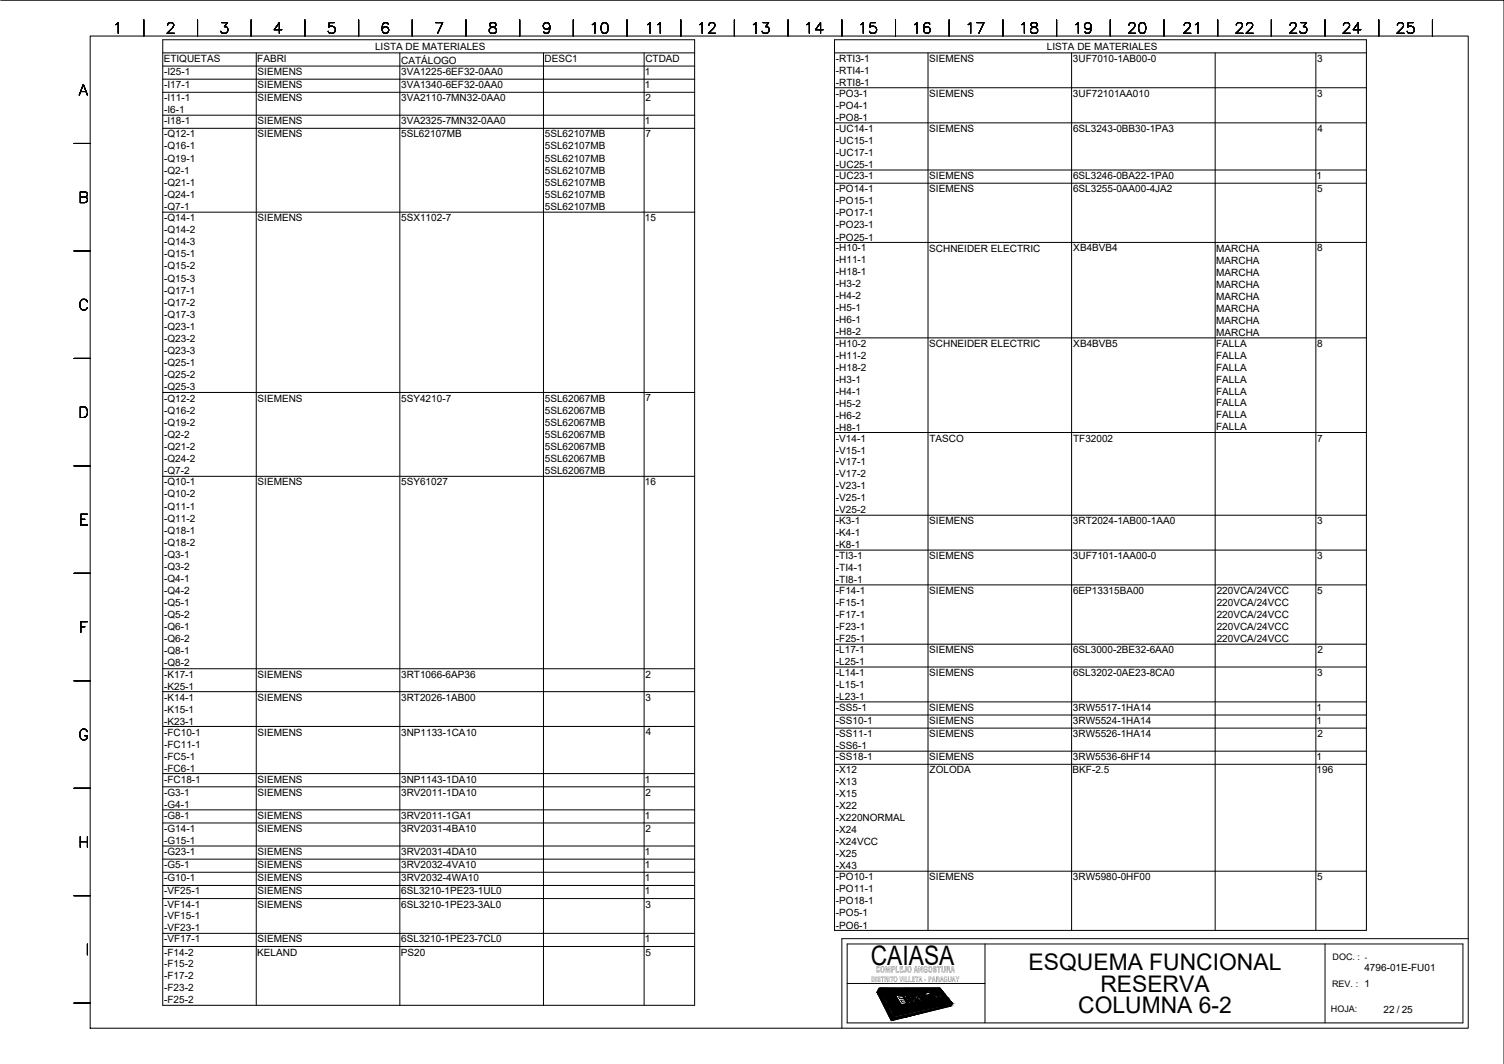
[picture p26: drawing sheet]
<svg xmlns="http://www.w3.org/2000/svg" width="420mm" height="297mm" viewBox="0 0 420 297" stroke-linecap="round" stroke-linejoin="round" font-family="sans-serif">
<defs><g id="words">
<text font-size="7.5" x="243.3" y="269.3">CAIASA</text>
<g font-size="6.6">
<text x="164.7" y="10.6">10</text>
<text x="179.9" y="10.6">11</text>
<text x="194.7" y="10.6">12</text>
<text x="209.5" y="10.6">13</text>
<text x="224.4" y="10.6">14</text>
<text x="239.5" y="10.6">15</text>
<text x="254.7" y="10.6">16</text>
<text x="269.5" y="10.6">17</text>
<text x="284.7" y="10.6">18</text>
<text x="299.5" y="10.6">19</text>
<text x="314.3" y="10.6">20</text>
<text x="329.8" y="10.6">21</text>
<text x="344.3" y="10.6">22</text>
<text x="359.5" y="10.6">23</text>
<text x="374.3" y="10.6">24</text>
<text x="389.5" y="10.6">25</text>
</g>
<g font-size="6.4">
<text x="287.4" y="270.9">ESQUEMA FUNCIONAL</text>
<text x="307.4" y="276.9">RESERVA</text>
<text x="301.2" y="282.9">COLUMNA 6-2</text>
</g>
<g font-size="2.8">
<text x="45.7" y="17.3">ETIQUETAS</text>
<text x="71.9" y="17.3">FABRI</text>
<text x="104.8" y="13.9">LISTA DE MATERIALES</text>
<text x="112.1" y="17.8">CATÁLOGO</text>
<text x="152.1" y="17.3">DESC1</text>
<text x="180.3" y="17.3">CTDAD</text>
<text x="233.5" y="17.3">-RTI3-1</text>
<text x="259.6" y="17.3">SIEMENS</text>
<text x="292.4" y="13.9">LISTA DE MATERIALES</text>
<text x="299.7" y="17.3">3UF7010-1AB00-0</text>
<text x="368" y="17.3">3</text>
<text x="45.9" y="20.9">-I25-1</text>
<text x="72" y="21">SIEMENS</text>
<text x="112.1" y="20.9">3VA1225-6EF32-0AA0</text>
<text x="180.1" y="20.9">1</text>
<text x="233.5" y="20.6">-RTI4-1</text>
<text x="233.5" y="24">-RTI8-1</text>
<text x="45.9" y="24.6">-I17-1</text>
<text x="45.9" y="28.3">-I11-1</text>
<text x="72" y="24.6">SIEMENS</text>
<text x="72" y="28.3">SIEMENS</text>
<text x="112.1" y="24.6">3VA1340-6EF32-0AA0</text>
<text x="112.1" y="28.3">3VA2110-7MN32-0AA0</text>
<text x="180.1" y="24.6">1</text>
<text x="180.4" y="28.3">2</text>
<text x="233.5" y="27">-PO3-1</text>
<text x="259.6" y="27">SIEMENS</text>
<text x="299.7" y="27">3UF72101AA010</text>
<text x="368" y="27">3</text>
<text x="45.9" y="31.6">-I6-1</text>
<text x="45.9" y="34.7">-I18-1</text>
<text x="72" y="34.7">SIEMENS</text>
<text x="112.1" y="34.7">3VA2325-7MN32-0AA0</text>
<text x="180.1" y="34.7">1</text>
<text x="233.5" y="30.4">-PO4-1</text>
<text x="233.5" y="33.8">-PO8-1</text>
<text x="45.9" y="38.4">-Q12-1</text>
<text x="45.9" y="41.7">-Q16-1</text>
<text x="72" y="38.4">SIEMENS</text>
<text x="112.1" y="38.4">5SL62107MB</text>
<text x="152.2" y="38.4">5SL62107MB</text>
<text x="152.2" y="41.7">5SL62107MB</text>
<text x="180.3" y="38.3">7</text>
<text x="233.5" y="36.8">-UC14-1</text>
<text x="233.5" y="40.2">-UC15-1</text>
<text x="259.6" y="36.8">SIEMENS</text>
<text x="299.8" y="36.8">6SL3243-0BB30-1PA3</text>
<text x="368.1" y="36.8">4</text>
<text x="45.9" y="45.1">-Q19-1</text>
<text x="152.2" y="45.1">5SL62107MB</text>
<text x="233.5" y="43.6">-UC17-1</text>
<text x="233.5" y="46.9">-UC25-1</text>
<text x="45.9" y="48.5">-Q2-1</text>
<text x="45.9" y="51.8">-Q21-1</text>
<text x="152.2" y="48.5">5SL62107MB</text>
<text x="152.2" y="51.8">5SL62107MB</text>
<text x="233.5" y="50">-UC23-1</text>
<text x="233.5" y="53.7">-PO14-1</text>
<text x="259.6" y="50">SIEMENS</text>
<text x="259.6" y="53.7">SIEMENS</text>
<text x="299.8" y="50">6SL3246-0BA22-1PA0</text>
<text x="299.8" y="53.7">6SL3255-0AA00-4JA2</text>
<text x="367.8" y="50">1</text>
<text x="368" y="53.6">5</text>
<text x="45.9" y="55.2">-Q24-1</text>
<text x="45.9" y="58.6">-Q7-1</text>
<text x="152.2" y="55.2">5SL62107MB</text>
<text x="152.2" y="58.6">5SL62107MB</text>
<text x="233.5" y="57">-PO15-1</text>
<text x="45.9" y="61.8">-Q14-1</text>
<text x="45.9" y="65.1">-Q14-2</text>
<text x="72" y="61.8">SIEMENS</text>
<text x="112.1" y="61.8">5SX1102-7</text>
<text x="180.1" y="61.7">15</text>
<text x="233.5" y="60.4">-PO17-1</text>
<text x="233.5" y="63.8">-PO23-1</text>
<text x="45.9" y="68.5">-Q14-3</text>
<text x="45.9" y="71.9">-Q15-1</text>
<text x="233.5" y="67.1">-PO25-1</text>
<text x="233.5" y="70.2">-H10-1</text>
<text x="259.6" y="70.2">SCHNEIDER ELECTRIC</text>
<text x="299.8" y="70.2">XB4BVB4</text>
<text x="339.8" y="70.2">MARCHA</text>
<text x="368" y="70.2">8</text>
<text x="45.9" y="75.2">-Q15-2</text>
<text x="233.5" y="73.5">-H11-1</text>
<text x="233.5" y="76.9">-H18-1</text>
<text x="339.8" y="73.6">MARCHA</text>
<text x="339.8" y="76.9">MARCHA</text>
<text x="45.9" y="78.6">-Q15-3</text>
<text x="45.9" y="82">-Q17-1</text>
<text x="233.5" y="80.2">-H3-2</text>
<text x="233.5" y="83.6">-H4-2</text>
<text x="339.8" y="80.3">MARCHA</text>
<text x="339.8" y="83.7">MARCHA</text>
<text x="45.9" y="85.3">-Q17-2</text>
<text x="45.9" y="88.7">-Q17-3</text>
<text x="233.5" y="86.9">-H5-1</text>
<text x="339.8" y="87">MARCHA</text>
<text x="45.9" y="92.1">-Q23-1</text>
<text x="45.9" y="95.4">-Q23-2</text>
<text x="233.5" y="90.2">-H6-1</text>
<text x="233.5" y="93.6">-H8-2</text>
<text x="339.8" y="90.4">MARCHA</text>
<text x="339.8" y="93.8">MARCHA</text>
<text x="45.9" y="98.8">-Q23-3</text>
<text x="233.5" y="96.8">-H10-2</text>
<text x="233.5" y="100.2">-H11-2</text>
<text x="259.6" y="96.8">SCHNEIDER ELECTRIC</text>
<text x="299.8" y="96.8">XB4BVB5</text>
<text x="339.7" y="96.8">FALLA</text>
<text x="339.7" y="100.1">FALLA</text>
<text x="368" y="96.8">8</text>
<text x="45.9" y="102.2">-Q25-1</text>
<text x="45.9" y="105.5">-Q25-2</text>
<text x="233.5" y="103.5">-H18-2</text>
<text x="233.5" y="106.9">-H3-1</text>
<text x="339.7" y="103.5">FALLA</text>
<text x="339.7" y="106.8">FALLA</text>
<text x="45.9" y="108.9">-Q25-3</text>
<text x="45.9" y="112.1">-Q12-2</text>
<text x="72" y="112.1">SIEMENS</text>
<text x="112.1" y="112.1">5SY4210-7</text>
<text x="152.2" y="112.1">5SL62067MB</text>
<text x="180.3" y="112.1">7</text>
<text x="233.5" y="110.2">-H4-1</text>
<text x="233.5" y="113.5">-H5-2</text>
<text x="339.7" y="110.2">FALLA</text>
<text x="339.7" y="113.5">FALLA</text>
<text x="45.9" y="115.5">-Q16-2</text>
<text x="45.9" y="118.8">-Q19-2</text>
<text x="152.2" y="115.5">5SL62067MB</text>
<text x="152.2" y="118.8">5SL62067MB</text>
<text x="233.5" y="116.9">-H6-2</text>
<text x="339.7" y="116.8">FALLA</text>
<text x="45.9" y="122.2">-Q2-2</text>
<text x="45.9" y="125.6">-Q21-2</text>
<text x="152.2" y="122.2">5SL62067MB</text>
<text x="152.2" y="125.6">5SL62067MB</text>
<text x="233.5" y="120.2">-H8-1</text>
<text x="233.5" y="123.3">-V14-1</text>
<text x="259.7" y="123.3">TASCO</text>
<text x="299.8" y="123.3">TF32002</text>
<text x="339.7" y="120.1">FALLA</text>
<text x="368" y="123.3">7</text>
<text x="45.9" y="129">-Q24-2</text>
<text x="152.2" y="129">5SL62067MB</text>
<text x="233.5" y="126.6">-V15-1</text>
<text x="233.5" y="129.9">-V17-1</text>
<text x="45.9" y="132.3">-Q7-2</text>
<text x="45.9" y="135.5">-Q10-1</text>
<text x="72" y="135.5">SIEMENS</text>
<text x="112.1" y="135.5">5SY61027</text>
<text x="152.2" y="132.3">5SL62067MB</text>
<text x="180.1" y="135.5">16</text>
<text x="233.5" y="133.3">-V17-2</text>
<text x="233.5" y="136.6">-V23-1</text>
<text x="45.9" y="138.9">-Q10-2</text>
<text x="45.9" y="142.2">-Q11-1</text>
<text x="233.5" y="140">-V25-1</text>
<text x="233.5" y="143.3">-V25-2</text>
<text x="45.9" y="145.6">-Q11-2</text>
<text x="45.9" y="149">-Q18-1</text>
<text x="233.5" y="146.4">-K3-1</text>
<text x="233.5" y="149.7">-K4-1</text>
<text x="259.6" y="146.4">SIEMENS</text>
<text x="299.7" y="146.4">3RT2024-1AB00-1AA0</text>
<text x="368" y="146.4">3</text>
<text x="45.9" y="152.4">-Q18-2</text>
<text x="45.9" y="155.7">-Q3-1</text>
<text x="233.5" y="153">-K8-1</text>
<text x="45.9" y="159.1">-Q3-2</text>
<text x="233.5" y="156.1">-TI3-1</text>
<text x="233.5" y="159.4">-TI4-1</text>
<text x="259.6" y="156.1">SIEMENS</text>
<text x="299.7" y="156.1">3UF7101-1AA00-0</text>
<text x="368" y="156.1">3</text>
<text x="45.9" y="162.5">-Q4-1</text>
<text x="45.9" y="165.8">-Q4-2</text>
<text x="233.5" y="162.8">-TI8-1</text>
<text x="233.5" y="165.8">-F14-1</text>
<text x="259.6" y="165.8">SIEMENS</text>
<text x="299.8" y="165.8">6EP13315BA00</text>
<text x="339.9" y="165.8">220VCA/24VCC</text>
<text x="368" y="165.8">5</text>
<text x="45.9" y="169.2">-Q5-1</text>
<text x="45.9" y="172.6">-Q5-2</text>
<text x="233.5" y="169.1">-F15-1</text>
<text x="233.5" y="172.5">-F17-1</text>
<text x="339.9" y="169.2">220VCA/24VCC</text>
<text x="339.9" y="172.6">220VCA/24VCC</text>
<text x="45.9" y="175.9">-Q6-1</text>
<text x="45.9" y="179.3">-Q6-2</text>
<text x="233.5" y="175.8">-F23-1</text>
<text x="233.5" y="179.2">-F25-1</text>
<text x="339.9" y="175.9">220VCA/24VCC</text>
<text x="339.9" y="179.3">220VCA/24VCC</text>
<text x="45.9" y="182.7">-Q8-1</text>
<text x="233.5" y="182.3">-L17-1</text>
<text x="233.5" y="185.7">-L25-1</text>
<text x="259.6" y="182.4">SIEMENS</text>
<text x="299.8" y="182.4">6SL3000-2BE32-6AA0</text>
<text x="368" y="182.3">2</text>
<text x="45.9" y="186">-Q8-2</text>
<text x="45.9" y="189.2">-K17-1</text>
<text x="72" y="189.2">SIEMENS</text>
<text x="112.1" y="189.2">3RT1066-6AP36</text>
<text x="180.4" y="189.2">2</text>
<text x="233.5" y="188.7">-L14-1</text>
<text x="259.6" y="188.8">SIEMENS</text>
<text x="299.8" y="188.8">6SL3202-0AE23-8CA0</text>
<text x="368" y="188.7">3</text>
<text x="45.9" y="192.5">-K25-1</text>
<text x="45.9" y="195.6">-K14-1</text>
<text x="72" y="195.6">SIEMENS</text>
<text x="112.1" y="195.6">3RT2026-1AB00</text>
<text x="180.3" y="195.6">3</text>
<text x="233.5" y="192.1">-L15-1</text>
<text x="233.5" y="195.4">-L23-1</text>
<text x="45.9" y="198.9">-K15-1</text>
<text x="45.9" y="202.3">-K23-1</text>
<text x="233.5" y="198.5">-SS5-1</text>
<text x="233.5" y="202.1">-SS10-1</text>
<text x="259.6" y="198.5">SIEMENS</text>
<text x="259.6" y="202.1">SIEMENS</text>
<text x="299.7" y="198.4">3RW5517-1HA14</text>
<text x="299.7" y="202.1">3RW5524-1HA14</text>
<text x="367.8" y="198.4">1</text>
<text x="367.8" y="202.1">1</text>
<text x="45.9" y="205.3">-FC10-1</text>
<text x="45.9" y="208.7">-FC11-1</text>
<text x="72" y="205.3">SIEMENS</text>
<text x="112.1" y="205.3">3NP1133-1CA10</text>
<text x="180.4" y="205.3">4</text>
<text x="233.5" y="205.8">-SS11-1</text>
<text x="233.5" y="209.2">-SS6-1</text>
<text x="259.6" y="205.8">SIEMENS</text>
<text x="299.7" y="205.8">3RW5526-1HA14</text>
<text x="368" y="205.8">2</text>
<text x="45.9" y="212.1">-FC5-1</text>
<text x="45.9" y="215.4">-FC6-1</text>
<text x="233.5" y="212.2">-SS18-1</text>
<text x="233.5" y="215.9">-X12</text>
<text x="259.6" y="212.2">SIEMENS</text>
<text x="259.7" y="215.9">ZOLODA</text>
<text x="299.7" y="215.9">BKF-2.5</text>
<text x="299.7" y="212.2">3RW5536-6HF14</text>
<text x="367.8" y="212.2">1</text>
<text x="367.8" y="215.9">196</text>
<text x="45.9" y="218.5">-FC18-1</text>
<text x="72" y="218.5">SIEMENS</text>
<text x="112.1" y="218.5">3NP1143-1DA10</text>
<text x="180.1" y="218.5">1</text>
<text x="233.5" y="219.2">-X13</text>
<text x="45.9" y="222.2">-G3-1</text>
<text x="45.9" y="225.5">-G4-1</text>
<text x="72" y="222.2">SIEMENS</text>
<text x="112.1" y="222.2">3RV2011-1DA10</text>
<text x="180.4" y="222.2">2</text>
<text x="233.5" y="222.6">-X15</text>
<text x="233.5" y="225.9">-X22</text>
<text x="45.9" y="228.6">-G8-1</text>
<text x="45.9" y="232.3">-G14-1</text>
<text x="72" y="228.6">SIEMENS</text>
<text x="72" y="232.3">SIEMENS</text>
<text x="112.1" y="228.6">3RV2011-1GA1</text>
<text x="112.1" y="232.2">3RV2031-4BA10</text>
<text x="180.1" y="228.6">1</text>
<text x="180.4" y="232.2">2</text>
<text x="233.5" y="229.3">-X220NORMAL</text>
<text x="233.5" y="232.6">-X24</text>
<text x="45.9" y="235.7">-G15-1</text>
<text x="45.9" y="238.7">-G23-1</text>
<text x="72" y="238.7">SIEMENS</text>
<text x="112.1" y="238.7">3RV2031-4DA10</text>
<text x="180.1" y="238.7">1</text>
<text x="233.5" y="236">-X24VCC</text>
<text x="233.5" y="239.3">-X25</text>
<text x="45.9" y="242.4">-G5-1</text>
<text x="72" y="242.4">SIEMENS</text>
<text x="112.1" y="242.4">3RV2032-4VA10</text>
<text x="180.1" y="242.4">1</text>
<text x="233.5" y="242.7">-X43</text>
<text x="233.5" y="245.7">-PO10-1</text>
<text x="259.6" y="245.7">SIEMENS</text>
<text x="299.7" y="245.7">3RW5980-0HF00</text>
<text x="368" y="245.7">5</text>
<text x="45.9" y="246">-G10-1</text>
<text x="45.9" y="249.7">-VF25-1</text>
<text x="72" y="246">SIEMENS</text>
<text x="72" y="249.7">SIEMENS</text>
<text x="112.1" y="246">3RV2032-4WA10</text>
<text x="112.1" y="249.7">6SL3210-1PE23-1UL0</text>
<text x="180.1" y="246">1</text>
<text x="180.1" y="249.7">1</text>
<text x="233.5" y="249.1">-PO11-1</text>
<text x="45.9" y="253.4">-VF14-1</text>
<text x="45.9" y="256.7">-VF15-1</text>
<text x="72" y="253.4">SIEMENS</text>
<text x="112.1" y="253.4">6SL3210-1PE23-3AL0</text>
<text x="180.3" y="253.4">3</text>
<text x="233.5" y="252.5">-PO18-1</text>
<text x="233.5" y="255.8">-PO5-1</text>
<text x="45.9" y="260">-VF23-1</text>
<text x="45.9" y="263.1">-VF17-1</text>
<text x="72" y="263.1">SIEMENS</text>
<text x="112.1" y="263.1">6SL3210-1PE23-7CL0</text>
<text x="180.1" y="263.1">1</text>
<text x="233.5" y="259.2">-PO6-1</text>
<text x="45.9" y="266.7">-F14-2</text>
<text x="71.9" y="266.7">KELAND</text>
<text x="112" y="266.8">PS20</text>
<text x="180.3" y="266.7">5</text>
<text x="45.9" y="270.1">-F15-2</text>
<text x="45.9" y="273.4">-F17-2</text>
<text x="381.2" y="271">4796-01E-FU01</text>
<text x="45.9" y="276.8">-F23-2</text>
<text x="45.9" y="280.1">-F25-2</text>
<text x="386.5" y="282.7">22 / 25</text>
</g>
<g font-size="2.5">
<text x="372.3" y="268.1">DOC. :</text>
<text x="372.2" y="275.6">REV. : 1</text>
<text x="371.8" y="282.6">HOJA:</text>
</g>
<text font-size="2.3" x="244.6" y="271.5">COMPLEJO ANGOSTURA</text>
<text font-size="2.1" x="381.3" y="268">-</text>
<text font-size="1.9" x="243.3" y="274.1">DISTRITO VILLETA - PARAGUAY</text>
</g></defs>
<g fill="none" stroke="#000" stroke-width=".28">
<path d="M.2 .1h420v296.9M25.2 10.1h385v276.9h-385zM32.3 6.9l.7-.6v3M40.2 5.6v4.5M45.5 11.1h148.6v269.6h-148.6zM45.5 14.8h148.6M45.5 18.4h148.6M46.8 7l.2-.4 .4-.3 .9 .2a.68 .68 0 0 1 .1 1l-1.7 1.8h2M55.2 5.6v4.5M62 6.3h1.5l-.8 1.2a.95 .95 0 0 1 1 1.1 .95 .95 0 0 1-1.3 .7l-.4-.1-.3-.5M70.2 5.6v4.5M71.6 14.8v265.9"/>
<path d="M78.7 8.3h-2.1l1.4-2v3M85.2 5.6v4.5M93.4 6.3h-1.4l-.2 1.3a1.06 1.06 0 0 1 1.6 0 1.06 1.06 0 0 1-.2 1.6 1.06 1.06 0 0 1-1.5-.5M100.2 5.6v4.5M108.5 6.7a.86 .86 0 0 0-.9-.4 .86 .86 0 0 0-.7 .6 2.17 2.17 0 0 0 .3 2.3 .94 .94 0 0 0 1.3-.4 .94 .94 0 0 0-.6-1.3 .94 .94 0 0 0-1.2 .8M111.7 14.8v265.9M115.2 5.6v4.5M121.7 6.3h2l-1.4 3M130.2 5.6v4.5M137 6.5a.6 .6 0 0 0 .2 1 1.24 1.24 0 0 1 1.5 1.2 1.05 1.05 0 0 1-1.2 .6 1.05 1.05 0 0 1-.8-1 1.35 1.35 0 0 1 1.4-.8 .6 .6 0 0 0 .3-1l-.4-.2zM145.2 5.6v4.5M151.8 14.8v265.9"/>
<path d="M153.6 7.3a.93 .93 0 0 1-1.3 .8 .93 .93 0 0 1-.3-1.4 .93 .93 0 0 1 1.5 0 2.71 2.71 0 0 1-.3 2.5 .91 .91 0 0 1-1.3-.3M160.2 5.6v4.5M175.2 5.6v4.5M179.9 14.8v265.9M190.2 5.6v4.5M205.2 5.6v4.5M220.2 5.6v4.5M233.1 11.1h148.6v248.6h-148.6zM233.1 14.8h148.6M235.2 5.6v4.5M250.2 5.6v4.5M259.2 14.8v244.9"/>
<path d="M265.2 5.6v4.5M280.2 5.6v4.5M295.2 5.6v4.5M299.4 14.8v244.9M310.2 5.6v4.5M325.2 5.6v4.5M339.5 14.8v244.9M340.2 5.6v4.5M355.2 5.6v4.5M367.6 14.8v244.9M370.2 5.6v4.5M385.2 5.6v4.5"/>
<path d="M400.2 5.6v4.5M22.1 26.6l1.2-3 1.1 3M22.6 25.6h1.4M45.5 22.1h148.6M45.5 25.8h148.6M45.5 32.2h148.6M45.5 35.8h148.6M233.1 24.5h148.6M233.1 34.3h148.6M20.7 40.1h4.5M22.4 55l1.8-.2a.71 .71 0 0 0 0-1.1l-1.8-.1v3h1.3a.79 .79 0 0 0 .8-.8 .79 .79 0 0 0-.8-.8M45.5 59.2h148.6"/>
<path d="M233.1 47.5h148.6M233.1 51.1h148.6M20.7 70h4.5M233.1 67.7h148.6M24.4 84.3a1.1 1.1 0 0 0-1.2-.8 1.1 1.1 0 0 0-.9 1.2 1.3 1.3 0 0 0 .3 1.4 1.3 1.3 0 0 0 1.4 .3l.4-.6M233.1 94.3h148.6M20.7 100.1h4.5M22.4 113.6h1a1.59 1.59 0 0 1 1.1 1.5 1.59 1.59 0 0 1-1.1 1.5h-1zM45.5 109.6h148.6M20.7 130.1h4.5M45.5 133h148.6M233.1 120.7h148.6"/>
<path d="M22.6 145h1.1M24.4 143.6h-1.8v3h1.8M233.1 143.8h148.6M233.1 153.6h148.6M20.7 160h4.5M22.6 175h1.1M24.4 173.6h-1.8v3M233.1 163.3h148.6M233.1 179.8h148.6M20.7 190.1h4.5M45.5 186.7h148.6M45.5 193.1h148.6"/>
<path d="M233.1 186.2h148.6M233.1 195.9h148.6M233.1 199.6h148.6M24.4 204.3a1.1 1.1 0 0 0-1.2-.8 1.1 1.1 0 0 0-.9 1.2 1.3 1.3 0 0 0 .3 1.4 1.3 1.3 0 0 0 1.4 .3l.4-.6v-.4h-.7M45.5 202.8h148.6M45.5 216h148.6M45.5 219.7h148.6M233.1 203.3h148.6M233.1 209.7h148.6M233.1 213.4h148.6M20.7 220.1h4.5M22.4 233.6v2.9"/>
<path d="M22.4 235h2M24.4 233.6v2.9M45.5 226.1h148.6M45.5 229.8h148.6M45.5 236.2h148.6M45.5 239.8h148.6M20.7 250h4.5M45.5 243.5h148.6M45.5 247.2h148.6M45.5 250.9h148.6M233.1 243.2h148.6M24.4 263.6v3"/>
<path d="M45.5 260.6h148.6M45.5 264.2h148.6M236.7 263.5h172v22.1h-172zM236.7 274.6h38.5M245.5 276l4 7.9-.6 .9-3.9-7.8zM245.7 275.9l16.9-.1 3.5 4.4-16.3 3.5zM246.3 276.3h.6a.4 .4 0 0 1 .4 .3 .4 .4 0 0 1-.1 .4h-.3l.3 .5h-.3zM246.6 276.5h.3l.2 .3h-.3zM248.2 276.5l-.4-.1 .2 .4 .2-.1v-.2M248.5 276.9l-.2-.5-.9-.1 .7 1.2h.3l-.3-.5 .9 .5-.5-.6M248.8 276.2a.95 .95 0 0 1 1 1.2 .95 .95 0 0 1-1-1.2zM249 276.4l.5 .4 .1 .5-.4-.4z"/>
<path d="M249.7 276.3l.7 .3-.1-.4h.3l.1 .6 .3 .6h-.3zM250.2 277.9l1.9-.1 .3 .4-1.3 .1 .3 .5 1.1-.1 .3 .5-1.1 .1 .3 .5 1.3-.1 .3 .5-1.9 .3zM250.8 276.2h.7l.1 .2h-.4l.6 .4-.3 .1 .2 .2h.4l.1 .3h-.7zM252 276.2l.6 .2h-.4l.4 .7 .3-.2v.4l-.6-.2-.3-.6zM252.4 277.7h.6l1.5 2.4h-.5zM252.9 276.9h.1M253.6 276.2h.3l.6 1h-.2zM253.6 276.9v.2l-.5-.7h.4l-.4-.3a.77 .77 0 0 0 .7 1.2v-.4h-.2M254.2 278.3a1.17 1.17 0 0 1 1.6 .8l-1 .1 .5 .4 .6-.3-.1 .5a1.29 1.29 0 0 1-1.6-1.5zM254.4 276.1l.6 .4 .2 .7-.7-.3zM254.5 276.3l.6 .7zM254.6 278.6l.3-.1 .3 .3-.6 .1z"/>
<path d="M255.1 276.2l.8 .5-.4-.5h.2l.7 .9-.8-.5 .4 .5-.2 .1zM256.7 278.6l-.3-.2a.68 .68 0 0 0 .7 .9l-.1-.4M257.2 278.5l-.3-.3a.68 .68 0 0 0-1.1 .1 1.18 1.18 0 0 0 1.7 1.1l-.1-.6-.4 .1M257.2 278.6h-.4M258 279.2l.6 .3M258.3 279.1l.2 .1M258.3 279.1l-.6-.8 .2-.1-.2-.3-.2 .1-.3-.5-.4 .1 .3 .4h-.2l1.1 1.3M258.4 278.1l-.5-.2 1.1 1.5h.4l-.6-.9 .2-.2M258.4 278h.1M258.4 278l.2-.2 .4 .5M258.5 279.2l.3 .3h-.2M259 278.3h.1"/>
<path d="M259.2 277.8a1.22 1.22 0 0 1 1.4 1.4 1.22 1.22 0 0 1-1.4-1.4zM259.4 278.1h.5l.4 .4a.3 .3 0 0 1 0 .5 .3 .3 0 0 1-.5-.3zM259.9 277.3l.3-.1 1.4 1.9-.3 .1zM260.5 279.3h.4l.1 .2h-.3l.5 .2 .3 .3-.1 .2-.4-.1-.1-.2h.3l-.4-.1zM260.8 277.7h.3l.9 1 .1-.1-.7-.9 .3-.1 1 1.4-.4-.2-.1 .2h-.3zM260.8 279.3h.1M261.5 280l.2 .1zM261.8 279.2l.1 .4M261.8 279.3h-.2l.3 .3M261.9 277.6h.8l.3 1 .4-.1 .2 .3-.7 .1-.3-.3v-.7h-.5zM262.1 276.7a3.7 3.7 0 0 1 2.6 3l-.2 .1M262.1 276.7l-5.6 .3 .1 .2 5.5-.2a3 3 0 0 1 2.2 2.6l-11.4 2.2a3.6 3.6 0 0 1-3.9-3.6l.2-.4-.3-.1a2.85 2.85 0 0 0 1.2 3.5l.2 .1a3.5 3.5 0 0 0 2.8 .7l11.4-2.2"/>
<path d="M262.1 279.4v.1M262.1 279.4l-.2-.2h-.4l.6 .9 .2-.1-.2-.3M262.1 279.5l.1 .1M262.3 279.6l.3 .4-.5-.3M262.3 279.1l1.1 .7-.4 .1zM262.5 279.8l.3 .1zM263.3 279.7l.2 .1zM275.2 263.5v22.1M370.2 263.5v22.1M410.2 262.1h-175v24.9M20.7 280h4.5M249.8 284.1l16.1-3.5-.4 .3-16.2 4z"/>
<path d="M252.3 281.8h.1"/>
</g>
<g fill="#000" stroke="#000" stroke-width=".28">
<path d="M245.5 276l.5 1h-1zM251 277.4h7.6zM252 277.1h.4zM252.2 276.2h.7zM252.3 276.2h.6zM252.4 276.3h.5zM252.9 277.3h5.7zM253.1 279.7h.2zM253.8 277.3h4.8zM254.7 278.5h.2zM254.6 278.8h.5zM257.1 278.3h.2z"/>
<path d="M257.4 278.9h.3zM257.5 277.9h.2zM258.4 279.2h1.5zM258.4 279.2h.2zM259.2 278.1h.3zM259.5 278.7h.3zM259.7 278.4h.2zM259.8 278.2h.3zM259.9 279.2h.1zM259.9 278.3h.2zM261.5 280h.1zM262 279.1h.3z"/>
<path d="M262.4 277.9h.2zM245.7 275.9h16.9zM263 278.5h.4zM263 279.7h.2zM248.3 280.8h15.1l-13.6 2.9zM248.6 284.1h.8l-.5 .7zM249.8 284.1l-.5 .7zM249.8 284.1h2.8l-3.2 .7zM264.3 280.9l1.6-.3-.4 .3z"/>
<path d="M245 277l4.5 6.9-3.5-6.9zM245 277l4.5 6.9h-1z"/>
<path d="M246 276.5l.8 .3-.2-.3zM246 276.5l.8 .3h-.6z"/>
<path d="M246.3 277l.6 .1zM246.3 277l.6 .1z"/>
<path d="M246.3 277.1h.7zM246.3 277.1h.7z"/>
<path d="M245.9 276.3l1.6 .2-.1-.2zM245.9 276.3l1.6 .2h-1.5z"/>
<path d="M246.9 276.5h.6zM246.9 276.5h.6z"/>
<path d="M246.9 276.5h.6zM246.9 276.5h.6z"/>
<path d="M246.9 276.5h.6zM246.9 276.5h.6z"/>
<path d="M246.9 276.5h.7zM246.9 276.5h.7z"/>
<path d="M247 276.5l.7 .3-.1-.3zM247 276.5l.7 .3h-.5z"/>
<path d="M246.2 276.8l1.6 .2-.1-.2zM246.2 276.8l1.6 .2h-1.5z"/>
<path d="M247.8 276.5l.3 .1zM247.8 276.5l.3 .1z"/>
<path d="M247.2 277l.7 .1zM247 277.1h.9z"/>
<path d="M247 277.1h.9zM247 277.1h.9z"/>
<path d="M246.3 277.1l1.8 .4-.2-.4zM246.3 277.1l1.8 .4h-1.5z"/>
<path d="M245.9 276.3h2.1zM245.9 276.3h2.2z"/>
<path d="M245.9 276.3h2.1zM245.9 276.3h1.5z"/>
<path d="M248.1 276.3h1.6zM248.1 276.3h1.6z"/>
<path d="M248 276.8h.1zM248 276.8h.2z"/>
<path d="M247.8 276.6h.4zM247.8 276.6h.4z"/>
<path d="M247.8 276.6h.4zM247.8 276.6h.4z"/>
<path d="M248 276.8h.2zM248 276.8h.2z"/>
<path d="M247.9 276.6h.3zM247.9 276.6h.3z"/>
<path d="M248 276.8h.2zM248 276.8h.2z"/>
<path d="M247.9 276.6h.3zM247.9 276.6h.3z"/>
<path d="M247.9 276.6h.3zM247.9 276.6h.3z"/>
<path d="M248 276.8h.2zM248 276.8h.2z"/>
<path d="M247.9 276.6l.3 .1zM247.9 276.6l.3 .1z"/>
<path d="M247.9 276.7h.3zM247.9 276.7h.3z"/>
<path d="M247.9 276.7h.4zM247.9 276.7h.4z"/>
<path d="M247.9 276.7h.3zM247.9 276.7h.3z"/>
<path d="M247.9 276.7l.3 .1zM247.9 276.7l.3 .1z"/>
<path d="M247.9 276.8h.3zM247.9 276.8h.3z"/>
<path d="M247.9 276.7h.4zM247.9 276.7h.3z"/>
<path d="M245.9 276.3h3.8zM245.9 276.3h3.8z"/>
<path d="M248.1 276.3h1.6zM248.1 276.3h1.6z"/>
<path d="M248.2 276.3h1.6zM248.2 276.3h1.6z"/>
<path d="M248.2 276.3l1.6 .1zM248.2 276.3l1.6 .1z"/>
<path d="M248.3 276.4h1.6zM248.3 276.4h1.6z"/>
<path d="M248.3 276.4l1.6 .1zM248.3 276.4l1.6 .1z"/>
<path d="M248.4 276.5h1.6zM248.4 276.5h1.6z"/>
<path d="M248.4 276.5l1.6 .1zM248.4 276.5l1.6 .1z"/>
<path d="M248.5 276.6l1.6 .1zM248.5 276.6l1.6 .1z"/>
<path d="M248.5 276.7h1.7zM248.5 276.7h1.7z"/>
<path d="M248.5 276.7l1.8 .1zM248.5 276.7l1.8 .1z"/>
<path d="M246.8 277.9l4.8 2.4-1.4-2.4zM246.8 277.9l4.8 2.4h-3.6z"/>
<path d="M248.5 276.8h1.8zM248.5 276.8h1.8z"/>
<path d="M248.5 276.8l1.9 .1zM248.5 276.8l1.9 .1z"/>
<path d="M248.5 276.9h1.9zM248.5 276.9h1.9z"/>
<path d="M248.6 276.9l1.8 .1zM248.6 276.9l1.8 .1z"/>
<path d="M248.6 277h1.9zM248.6 277h1.9z"/>
<path d="M248.6 277l1.9 .1zM248.6 277l1.9 .1z"/>
<path d="M245.9 276.2h4.6zM245.9 276.2h4.7z"/>
<path d="M245.9 276.2h4.6zM245.9 276.2l3.8 .1z"/>
<path d="M248.7 277.1l2 .3-.2-.3zM248.7 277.1l2 .3h-1.8z"/>
<path d="M250.6 276.2h1.4zM250.6 276.2h1.4z"/>
<path d="M246.7 277.8h4.7zM246.7 277.8l3.5 .1z"/>
<path d="M250.7 276.9l1 .2-.2-.2zM250.7 276.9l1 .2h-.9z"/>
<path d="M250.8 277.1h.9zM250.8 277.1h.9z"/>
<path d="M250.7 276.8h1.1zM250.7 276.8l.8 .1z"/>
<path d="M250.6 276.3l1.4 .1zM250.6 276.3l1.4 .1z"/>
<path d="M250.6 276.4l1.4 .1zM250.6 276.4l1.4 .1z"/>
<path d="M250.6 276.2h1.4zM250.6 276.2l1.4 .1z"/>
<path d="M250.6 276.5l1.4 .1zM250.6 276.5l1.4 .1z"/>
<path d="M245.9 276.2h6.1zM245.9 276.2h6.1z"/>
<path d="M250.6 276.6l1.5 .1zM250.6 276.6l1.5 .1z"/>
<path d="M245.9 276.2h6.2zM245.9 276.2h6.1z"/>
<path d="M250.6 276.7l1.5 .1zM250.6 276.7l1.5 .1z"/>
<path d="M246.7 277.8h5.4zM246.7 277.8h4.7z"/>
<path d="M245.9 276.1h6.2zM245.9 276.1l6.2 .1z"/>
<path d="M250.7 276.8h1.5zM250.7 276.8h1.5zM250.7 276.8h1.5zM250.7 276.8h1.5z"/>
<path d="M251.8 276.8l.4 .1zM251.8 276.8l.4 .1z"/>
<path d="M251.9 276.9l.4 .1zM251.9 276.9l.4 .1z"/>
<path d="M251.9 277l.5 .1zM251.9 277l.5 .1zM251.9 277.1h.5z"/>
<path d="M251.9 277.1h.5zM251.7 277.1h.7z"/>
<path d="M250.8 277.1l1.7 .1zM250.8 277.1l1.7 .1z"/>
<path d="M246.7 277.7h5.7zM246.7 277.7h6z"/>
<path d="M246.7 277.7l5.8 .1zM246.7 277.7l5.8 .1z"/>
<path d="M252.1 277.8h.4zM252.1 277.8h.4z"/>
<path d="M252.1 277.8l.9 .9-.5-.9zM252.1 277.8l.9 .9h-.3z"/>
<path d="M250.9 277.2l1.7 .1zM250.9 277.2l1.7 .1z"/>
<path d="M250.9 277.3h1.8zM250.9 277.3h1.8z"/>
<path d="M250.9 277.3h1.9zM250.9 277.3h1.9z"/>
<path d="M252.4 276.3h.5zM252.4 276.3h.5z"/>
<path d="M252.5 276.3l.4 .1zM252.5 276.3l.4 .1z"/>
<path d="M252.5 276.4l.4 .1zM252.5 276.4l.4 .1z"/>
<path d="M252.6 276.5l.3 .1zM252.6 276.5l.3 .1z"/>
<path d="M252.3 276.2h.6zM252.3 276.2l.6 .1zM252.4 276.3h.5z"/>
<path d="M252.2 276.2h.7zM252.2 276.2h.7zM252.3 276.2h.6z"/>
<path d="M252.7 276.6l.3 .1zM252.7 276.6l.3 .1z"/>
<path d="M252.2 276.2h.8zM252.2 276.2h.7zM252.2 276.2h.7z"/>
<path d="M245.9 276.1h7.1zM245.9 276.1h7.1z"/>
<path d="M252.1 276.1h.9zM252.1 276.1l.9 .1z"/>
<path d="M245.9 276.1h7.1zM245.9 276.1h7.2z"/>
<path d="M252.8 276.7l.3 .1zM252.8 276.7l.3 .1z"/>
<path d="M246.7 277.7h6.3zM246.7 277.7h6z"/>
<path d="M252.7 278.7h.3zM252.5 278.7h.5z"/>
<path d="M252.5 278.7l1.2 1-.7-1zM252.5 278.7l1.2 1h-.6z"/>
<path d="M252.8 276.8l.4 .1zM252.8 276.8l.4 .1z"/>
<path d="M252.9 276.9h.3zM252.9 276.9h.3z"/>
<path d="M252.9 276.9l.3 .1zM252.9 276.9l.3 .1z"/>
<path d="M253 277h.3zM253 277h.3z"/>
<path d="M253 277l.3 .1zM253 277l.3 .1zM253 277.1h.3zM253 277.1h.3z"/>
<path d="M253 277.1l.4 .1zM253 277.1l.4 .1z"/>
<path d="M253 277.2h.4zM253 277.2h.4z"/>
<path d="M253 277.2h.5zM253 277.2h.5z"/>
<path d="M252.9 277.2l.7 .1zM252.9 277.2l.7 .1z"/>
<path d="M252.9 277.3h.7zM252.9 277.3h.7z"/>
<path d="M253.3 276.2l.4 .1zM253.3 276.2l.4 .1z"/>
<path d="M252.9 277.3h.8zM252.9 277.3h.8z"/>
<path d="M253.3 276.3h.4zM253.3 276.3h.4z"/>
<path d="M253.3 279.7h.4zM253.3 279.7h.4z"/>
<path d="M253.3 279.7l.7 .4-.3-.4zM253.3 279.7l.7 .4h-.4z"/>
<path d="M253.4 276.3l.7 .6-.4-.6zM253.4 276.3l.7 .6h-.2z"/>
<path d="M252.9 277.3h.8zM252.9 277.3h.8z"/>
<path d="M253.2 276.2h.7zM253.2 276.2h.4z"/>
<path d="M253.9 277.2h.4zM253.9 277.2h.4z"/>
<path d="M253.6 278.6l.5 .2v-.2zM253.6 278.6l.5 .2z"/>
<path d="M253.9 276.9l.3 .1zM253.9 276.9l.3 .1z"/>
<path d="M253.5 278.5l.6 .1v-.1zM253.5 278.5l.6 .1z"/>
<path d="M253.7 278.8l.5 .2-.1-.2zM253.7 278.8l.5 .2z"/>
<path d="M253.4 278.4h.7zM253.4 278.4l.7 .1z"/>
<path d="M253.9 277l.3 .1zM253.9 277l.3 .1z"/>
<path d="M253.8 279l.5 .2-.1-.2zM253.8 279l.5 .2z"/>
<path d="M253.9 277.1l.4 .1zM253.9 277.1l.4 .1z"/>
<path d="M253.3 278.3h.9zM253.3 278.3l.8 .1z"/>
<path d="M253.9 279.2l.5 .1zM253.9 279.2l.5 .1z"/>
<path d="M253.9 277.2h.4zM253.9 277.2h.4z"/>
<path d="M253.3 278.2h1zM253.3 278.2l.9 .1z"/>
<path d="M254 279.3l.5 .2zM254 279.3l.5 .2z"/>
<path d="M253.3 278.1h1.2zM253.3 278.1l1 .1z"/>
<path d="M254.5 277.2h4.1zM254.5 277.2h4.1z"/>
<path d="M254.1 279.5l.6 .2zM254.1 279.5l.6 .2z"/>
<path d="M253.3 278.1h1.3zM253.3 278.1h1.3z"/>
<path d="M253.3 278.1h1.3zM253.3 278.1h1.2z"/>
<path d="M254.6 278.7h.5zM254.6 278.7h.5z"/>
<path d="M254.6 278.6h.4zM254.6 278.6h.4z"/>
<path d="M254.6 278.8h.6zM254.6 278.8h.6z"/>
<path d="M254.2 279.7l.6 .1zM254.2 279.7l.6 .1z"/>
<path d="M254.7 278.5h.2zM254.7 278.5h.2zM254.7 278.5h.2z"/>
<path d="M254.3 279.8l.7 .1zM254.3 279.8l.7 .1z"/>
<path d="M254.7 278.5l.3 .1zM254.7 278.5l.3 .1z"/>
<path d="M254.6 278.6h.4zM254.6 278.6h.4z"/>
<path d="M254.6 278.6h.4zM254.6 278.6h.4z"/>
<path d="M255 278.2h.8zM255 278.2h.8z"/>
<path d="M254.6 278.6h.5zM254.6 278.6h.5z"/>
<path d="M254.4 279.9h.8zM254.4 279.9h.8z"/>
<path d="M254.6 278.6h.5zM254.6 278.6h.5z"/>
<path d="M254.6 278.6l.5 .1zM254.6 278.6l.5 .1z"/>
<path d="M253.9 276.2h1.2zM253.9 276.2h1.2z"/>
<path d="M253.9 276.2l1.9 1-.7-1zM253.9 276.2l1.9 1h-1.3z"/>
<path d="M254.6 278.7l.6 .1zM254.6 278.7l.6 .1z"/>
<path d="M254.6 278.8h.6zM254.6 278.8h.6z"/>
<path d="M254.6 278.8h.6zM254.6 278.8h.5z"/>
<path d="M254.4 279.9l1 .1zM254.4 279.9l1 .1z"/>
<path d="M253.2 276.1h2.1zM253.2 276.1l1.9 .1zM253.2 276.2h1.9zM253.2 276.2h1.9zM253.2 276.2h1.9zM253.2 276.2h1.9z"/>
<path d="M253.1 276.1h2.3zM253.1 276.1h2.2z"/>
<path d="M253.1 276.1h2.3zM253.1 276.1h2.3z"/>
<path d="M245.8 276.1h9.9zM245.8 276.1h9.6z"/>
<path d="M255 278.2l.8 .1zM255 278.2l.8 .1z"/>
<path d="M255.1 278.3h.7zM255.1 278.3h.7z"/>
<path d="M255.2 278.3l.6 .1zM255.2 278.3l.6 .1z"/>
<path d="M255.3 278.4l.5 .1zM255.3 278.4l.5 .1z"/>
<path d="M255.4 278.5l.4 .1zM255.4 278.5l.4 .1z"/>
<path d="M254.5 277.2h1.3zM254.5 277.2h1.3z"/>
<path d="M255.5 278.6l.3 .1zM255.5 278.6l.3 .1z"/>
<path d="M254.6 278.1h1.2zM254.6 278.1h1.2z"/>
<path d="M254.7 278.1l1.1 .1zM254.7 278.1l1.1 .1z"/>
<path d="M254.8 278.2h1zM254.8 278.2h1z"/>
<path d="M253.2 278.1h2.6zM253.2 278.1h2.6z"/>
<path d="M255.6 278.7h.3zM255.6 278.7h.3z"/>
<path d="M255.6 278.7l.3 .1zM255.6 278.7l.3 .1z"/>
<path d="M253.2 278h2.7zM253.2 278l2.6 .1z"/>
<path d="M255.7 278.8l.2 .1zM255.7 278.8l.2 .1z"/>
<path d="M255.9 279.3h.4zM255.9 279.3h.4z"/>
<path d="M255.8 278.9l.2 .1zM255.8 278.9l.2 .1z"/>
<path d="M253.2 277.9h2.8zM253.2 277.9l2.7 .1z"/>
<path d="M255.8 279l.3 .2zM255.8 279l.3 .2z"/>
<path d="M253.1 277.9h3zM253.1 277.9h3z"/>
<path d="M253.1 277.9h3zM253.1 277.9h2.9z"/>
<path d="M255.9 279.2l.4 .1zM255.9 279.2l.4 .1z"/>
<path d="M256 279.3h.3zM255.9 279.3h.4z"/>
<path d="M255.9 279.3l.6 .1zM255.9 279.3l.6 .1z"/>
<path d="M255.9 279.4l.6 .1zM255.9 279.4l.6 .1z"/>
<path d="M255.9 279.5l.7 .1zM255.9 279.5l.7 .1z"/>
<path d="M246.6 277.6l10.1 .1zM246.6 277.6l10.1 .1z"/>
<path d="M255.9 279.6h.9zM255.9 279.6h.9z"/>
<path d="M253 277.7h3.7zM253 277.7h3.7z"/>
<path d="M253 277.7l3.8 .2-.1-.2zM253 277.7l3.8 .2h-3.7z"/>
<path d="M255.9 279.6h.9zM255.9 279.6h.9z"/>
<path d="M255.9 279.6l1.1 .1zM255.9 279.6l1.1 .1z"/>
<path d="M256.1 277.9h.7zM256.1 277.9h.7z"/>
<path d="M256.3 277.9l.6 .1zM256.3 277.9l.6 .1z"/>
<path d="M256.5 278h.4zM256.5 278h.4z"/>
<path d="M256.6 278l.4 .1zM256.6 278l.4 .1z"/>
<path d="M256.8 278.1l.3 .2zM256.8 278.1l.3 .2z"/>
<path d="M256.9 278.3h.2zM256.9 278.3h.2z"/>
<path d="M255.9 279.7h1.2zM255.9 279.7h1.2z"/>
<path d="M257.2 277.5h1.4zM257.2 277.5h1.4z"/>
<path d="M246.6 277.5h10.6zM246.6 277.5l10 .1z"/>
<path d="M257 278.3l.4 .1zM257 278.3l.4 .1z"/>
<path d="M257.1 278.4l.6 .4-.3-.4zM257.1 278.4l.6 .4z"/>
<path d="M257.5 279.6h3.3zM257.5 279.6h3.3z"/>
<path d="M257.4 278.9l.4 .1zM257.4 278.9l.4 .1z"/>
<path d="M257.5 279l.5 .2zM257.5 279l.5 .2h-.5z"/>
<path d="M258 278.3h1zM258 278.3h1z"/>
<path d="M258 278.3h1zM258 278.3h1z"/>
<path d="M258 278.3h1zM258 278.3h1z"/>
<path d="M258 278.3h1zM258 278.3h1z"/>
<path d="M258 278.3h1zM258 278.3h1z"/>
<path d="M258 278.3h1zM258 278.3h1z"/>
<path d="M258 278.3h1zM258 278.3h1zM258 278.3h1zM258 278.3h1z"/>
<path d="M258 278.3h.9zM258 278.3h.9z"/>
<path d="M257.5 279.2l.6 .1zM257.5 279.2l.6 .1h-.6z"/>
<path d="M257.5 279.3l.6 .2zM257.5 279.3l.6 .2z"/>
<path d="M258.1 278.7h1.3zM258.1 278.7h1.3z"/>
<path d="M257.5 279.5l.7 .1zM257.5 279.5l.7 .1z"/>
<path d="M258.4 279.2h.2zM258.4 279.2h.2z"/>
<path d="M246.6 277.5h12zM246.6 277.5h12z"/>
<path d="M257.2 277.5l1.4 .2v-.2zM257.2 277.5l1.4 .2h-1.3z"/>
<path d="M253.8 277.3h4.8zM253.8 277.3h4.8zM253.7 277.3h4.9z"/>
<path d="M252.9 277.3h5.7zM252.9 277.3h5.7zM252.8 277.3h5.8z"/>
<path d="M250.9 277.3l7.7 .1zM250.9 277.3l7.7 .1zM251 277.4h7.6z"/>
<path d="M251 277.4h7.6zM250.7 277.4h7.9z"/>
<path d="M248.9 277.4l9.7 .1zM248.9 277.4l9.7 .1z"/>
<path d="M249 277.5h9.6zM248.1 277.5h10.5z"/>
<path d="M254.5 277.2h4.1zM254.4 277.2h4.2z"/>
<path d="M254.4 277.2h4.2zM254.3 277.2h4.3z"/>
<path d="M253.9 277.2h4.7zM253.9 277.2h4.7z"/>
<path d="M253.9 277.2h4.7zM253.9 277.2l4.7 .1z"/>
<path d="M257.3 277.7l1.4 .2-.1-.2zM257.3 277.7l1.4 .2h-1.2z"/>
<path d="M258.6 279.2h1.3zM258.6 279.2h1.3z"/>
<path d="M255.9 277.2h2.7zM255.8 277.2h2.8z"/>
<path d="M255.8 277.2h2.8zM255.8 277.2h2.8z"/>
<path d="M254.5 277.2h4.1zM254.5 277.2h4.1z"/>
<path d="M256.4 277.1h2.2zM255.9 277.2h2.7z"/>
<path d="M256.3 277h2.4zM256.3 277l2.3 .1z"/>
<path d="M258.7 279.3h2.1zM258.7 279.3h2.1z"/>
<path d="M257.7 277.9l1 .1zM257.7 277.9l1 .1z"/>
<path d="M257.7 278l1.3 .2-.3-.2zM257.7 278l1.3 .2h-1.1z"/>
<path d="M258 278.4h.8zM258 278.4h.8z"/>
<path d="M258 278.4l.8 .1zM258 278.4l.8 .1z"/>
<path d="M258 278.5h.8zM258 278.5h.8z"/>
<path d="M258 278.5h.8zM258 278.5h.8z"/>
<path d="M256.2 276.9l2.5 .1 .1-.1zM256.2 276.9l2.5 .1h-2.4z"/>
<path d="M258 278.4h.8zM258 278.4h.8z"/>
<path d="M258 278.3h.8zM258 278.3l.8 .1z"/>
<path d="M258 278.3h.8zM258 278.3h.8z"/>
<path d="M258 278.3h.8zM258 278.3h.8z"/>
<path d="M258 278.3h.9zM258 278.3h.8z"/>
<path d="M256.1 276.7h2.8zM256.1 276.7l2.7 .2z"/>
<path d="M258 278.3h.9zM258 278.3h.9z"/>
<path d="M257.9 278.2l1.1 .1zM257.9 278.2l1.1 .1z"/>
<path d="M259 278.3l.2 .1zM259 278.3l.2 .1z"/>
<path d="M256 276.6h3.1zM256 276.6l2.9 .1z"/>
<path d="M259.2 278.1h.5zM259.2 278.1h.5z"/>
<path d="M259.2 278.1h.5zM259.2 278.1h.5z"/>
<path d="M258.9 278.4h.3zM258.9 278.4h.3z"/>
<path d="M256 276.6h3.2zM256 276.6h3.1z"/>
<path d="M259.2 278.2l.3 .1zM259.2 278.2l.3 .1z"/>
<path d="M258.9 278.4h.4zM258.9 278.4h.4z"/>
<path d="M258.9 278.4l.4 .1zM258.9 278.4l.4 .1h-.5z"/>
<path d="M258.1 278.5h1.2zM258.1 278.5h1.2z"/>
<path d="M258.1 278.5l1.3 .2zM258.1 278.5l1.3 .2h-1.3z"/>
<path d="M256 276.5h3.4zM256 276.5h3.6z"/>
<path d="M256 276.5h3.4zM256 276.5l3.2 .1z"/>
<path d="M258.1 278.7h1.3zM258.1 278.7h1.3z"/>
<path d="M259.4 278.7h1.1zM259.4 278.7h1.1z"/>
<path d="M258.1 278.7h1.3zM258.1 278.7l1.3 .1z"/>
<path d="M259.2 278.3l.3 .1zM259.2 278.3l.3 .1z"/>
<path d="M259.2 278.4h.3zM259.2 278.4h.3z"/>
<path d="M259.3 278.4h.2zM259.3 278.4h.2z"/>
<path d="M259.3 278.4h.2zM259.3 278.4h.2z"/>
<path d="M258.2 278.8h1.3zM258.2 278.8h1.3z"/>
<path d="M259.3 278.4l.3 .1zM259.3 278.4l.3 .1z"/>
<path d="M258.2 278.8l1.5 .2zM258.2 278.8l1.5 .2z"/>
<path d="M259.4 277.7l.3 .1zM259.3 277.8h.4z"/>
<path d="M259.4 278.5h.2zM259.4 278.5h.2z"/>
<path d="M259.5 278.6h.6zM259.5 278.6h.6z"/>
<path d="M259.6 278.5v.1zM259.6 278.5l-.1 .1z"/>
<path d="M259.3 277.8h.4zM259.3 277.8h.4z"/>
<path d="M259.3 277.8h.5zM259.2 277.8h.6z"/>
<path d="M259.7 278.1h.5zM259.7 278.1h.5z"/>
<path d="M259.2 278.1h.5zM259.2 278.1h.3z"/>
<path d="M258.3 279l1.5 .1zM258.3 279l1.5 .1zM258.3 279.1h1.5zM258.3 279.1h1.5z"/>
<path d="M259.7 278.1h.6zM259.7 278.1h.6z"/>
<path d="M259.2 278h.6zM259.2 278l.5 .1z"/>
<path d="M259.8 278.2h.2zM259.8 278.2h.2z"/>
<path d="M259.8 278.8h.9zM259.8 278.8h.9z"/>
<path d="M258.3 279.1h1.6zM258.3 279.1h1.6z"/>
<path d="M259.2 277.8h.6zM259.2 277.8h.6z"/>
<path d="M259.2 277.8l.8 .1zM259.2 277.8l.8 .1z"/>
<path d="M259.9 279h.4zM259.9 279h.4z"/>
<path d="M258.3 279.1h1.6zM258.3 279.1h1.6z"/>
<path d="M258.3 279.1h1.6zM258.3 279.1h1.6z"/>
<path d="M258.4 279.1l1.5 .1zM258.4 279.1l1.5 .1zM258.4 279.2h1.5z"/>
<path d="M258.6 279.2h1.3zM258.6 279.2h1.3z"/>
<path d="M259.2 277.9h.8zM259.2 277.9h.8z"/>
<path d="M259.2 277.9l.9 .1zM259.2 277.9l.9 .1z"/>
<path d="M258.6 279.2h1.5zM258.6 279.2h1.5z"/>
<path d="M259.7 278.3h.4zM259.7 278.3l.2 .1z"/>
<path d="M259.7 278.3h.4zM259.7 278.3h.4z"/>
<path d="M259.9 278.3h.2zM259.8 278.3h.3z"/>
<path d="M260.1 278.6h.3zM260.1 278.6h.3z"/>
<path d="M259.5 278.6h.6zM259.5 278.6h.6z"/>
<path d="M259.2 278h.9zM259.2 278h.9zM259.2 278h.9zM259.2 278h.9z"/>
<path d="M258.6 279.2l1.7 .1zM258.6 279.2l1.7 .1z"/>
<path d="M259.8 278h.4zM259.8 278h.4z"/>
<path d="M260.1 278.5l.4 .1zM260.1 278.5l.4 .1z"/>
<path d="M260.1 278.3v.2zM260.1 278.3v.2z"/>
<path d="M260.1 277.2l.1 .1zM259.9 277.3h.3z"/>
<path d="M259.8 278l.4 .1zM259.7 278.1h.5z"/>
<path d="M259.8 278.2h.4zM259.8 278.2h.4z"/>
<path d="M259.9 277.3l.6 .3-.3-.3zM259.9 277.3l.6 .3h-.4z"/>
<path d="M259.7 278.1h.6zM259.7 278.1h.6z"/>
<path d="M259.9 279h.3zM259.9 279l.1 .1z"/>
<path d="M260.3 278.1h.2zM260.3 278.1h.2z"/>
<path d="M259.7 278.1h.6zM259.7 278.1l.5 .1z"/>
<path d="M258.7 279.3h1.7zM258.7 279.3h1.7z"/>
<path d="M259.9 278.9h.5zM259.9 278.9l.5 .1z"/>
<path d="M258.7 279.3h1.7zM258.7 279.3h1.7z"/>
<path d="M260.3 278.1h.2zM260.3 278.1h.2z"/>
<path d="M259.5 278.6l.9 .1zM259.5 278.6l.9 .1z"/>
<path d="M259.5 278.7h1zM259.5 278.7h1z"/>
<path d="M260.1 277.6l.4 .1zM260.1 277.6l.4 .1z"/>
<path d="M260.1 278.6h.4zM260.1 278.6h.3z"/>
<path d="M260.1 277.7h.4zM260.1 277.7h.4z"/>
<path d="M260.2 277.7l.2 .2 .1-.2zM260.2 277.7l.2 .2z"/>
<path d="M260.3 278.1h.2zM260.3 278.1h.2z"/>
<path d="M260.3 278.1l.3 .2zM260.3 278.1l.3 .2z"/>
<path d="M259.4 278.7h1.2zM259.4 278.7h1.2z"/>
<path d="M260.4 278.3l.3 .1zM260.4 278.3l.3 .1z"/>
<path d="M259.8 278.7l.9 .1zM259.8 278.7l.9 .1z"/>
<path d="M255.6 280h5.1zM255.5 280h5.2z"/>
<path d="M259.8 278.8h.9zM259.8 278.8h.9z"/>
<path d="M255.5 280h5.2zM255.4 280h5.3z"/>
<path d="M254.4 280l6.5 .1zM254.4 280l6.5 .1z"/>
<path d="M260.5 278.4l.3 .2zM260.5 278.4l.3 .2z"/>
<path d="M259.9 278.8h.8zM259.9 278.8h.8z"/>
<path d="M259.9 278.8h.8zM259.9 278.8h.8z"/>
<path d="M260.7 278.8h.3zM260.7 278.8h.3z"/>
<path d="M259.9 278.8h.8zM259.9 278.8l.5 .1z"/>
<path d="M255.7 279.9h5zM255.6 280h5z"/>
<path d="M260.4 279.3h.4zM260.4 279.3h.4z"/>
<path d="M258.7 279.3h2.1zM258.7 279.3h2.1zM258.7 279.3h2.1zM258.7 279.3h2.1z"/>
<path d="M260.5 277.7l1.1 1.1-.8-1.1zM260.5 277.7l1.1 1.1h-.3z"/>
<path d="M260.5 279.3h.3zM260.5 279.3h.3zM260.5 279.3h.3zM260.5 279.3h.3zM260.5 279.3h.3zM260.5 279.3h.3zM260.5 279.3h.3zM260.5 279.3h.3z"/>
<path d="M260.5 279.3h.3zM260.5 279.3h.3zM260.5 279.3h.3zM260.5 279.3h.3z"/>
<path d="M260.5 279.3h.3zM260.5 279.3h.3z"/>
<path d="M260.5 279.3h.3zM260.5 279.3h.3z"/>
<path d="M260.5 279.3h.3zM260.4 279.3h.4z"/>
<path d="M258.7 279.3h2.1zM258.7 279.3h2.1z"/>
<path d="M258.7 279.3h2.1zM258.7 279.3h2.1z"/>
<path d="M258.7 279.3l2.1 .2v-.2zM258.7 279.3l2.1 .2h-2z"/>
<path d="M260.6 278.6l.3 .1zM260.6 278.6l.3 .1z"/>
<path d="M260.8 279.3h.9zM260.8 279.3h.9z"/>
<path d="M258.8 279.5l2 .1zM258.2 279.6h2.6z"/>
<path d="M257.5 279.6l3.3 .1zM257.5 279.6l3.3 .1z"/>
<path d="M257.4 279.7h3.4zM257.2 279.7h3.6z"/>
<path d="M257.2 279.7h3.6zM257.1 279.7h3.7z"/>
<path d="M255.9 279.7h4.9zM255.9 279.7h4.9z"/>
<path d="M255.9 279.7l5 .2zM255.9 279.7l5 .2z"/>
<path d="M255.8 279.9h5.1zM255.8 279.9h5.1z"/>
<path d="M255.8 279.9h5.1zM255.7 279.9h5z"/>
<path d="M260.7 278.7l.3 .1zM260.7 278.7l.3 .1z"/>
<path d="M260.7 278.8h.3zM260.7 278.8h.3z"/>
<path d="M260.7 278.8h.3zM260.7 278.8h.3z"/>
<path d="M260.8 278.8h.2zM260.7 278.8h.3z"/>
<path d="M260.7 278.8l.4 .2zM260.7 278.8l.4 .2z"/>
<path d="M261.1 279.4h1.5zM261.1 279.4h1.5z"/>
<path d="M260.5 277.7h.6zM260.5 277.7h.3z"/>
<path d="M260.7 279l.5 .1zM260.7 279l.5 .1z"/>
<path d="M260.7 279.1l.6 .1zM260.7 279.1l.6 .1z"/>
<path d="M260.5 277.7h.9zM260.5 277.7h.6z"/>
<path d="M261.3 278.8l.6 .3zM261.3 278.8l.6 .3h-.4z"/>
<path d="M260.8 279.3h.8zM260.8 279.3h.8z"/>
<path d="M260.9 279.3l.8 .1zM260.9 279.3l.8 .1z"/>
<path d="M260.8 279.3h.9zM260.8 279.3h.8z"/>
<path d="M260.5 277.6h1.2zM260.5 277.6l.9 .1z"/>
<path d="M261 279.4h.8zM261 279.4h.8z"/>
<path d="M260.5 279.3h1.3zM260.5 279.3h1.2z"/>
<path d="M260.6 279.3h1.2zM260.5 279.3h1.3z"/>
<path d="M261.7 277.6l.4 .3zM261.7 277.6l.4 .3z"/>
<path d="M260.5 277.6h1.5zM260.5 277.6h1.4zM260.5 277.6h1.4zM260.5 277.6h1.4z"/>
<path d="M261.3 279.6h1zM261.3 279.6h1z"/>
<path d="M261.1 279.4h1zM261.1 279.4h1z"/>
<path d="M261.1 279.4h1.1zM261.1 279.4h1.1z"/>
<path d="M261.2 279.5h.9zM261.2 279.5l.9 .1z"/>
<path d="M261.1 279.4h1.1zM261.1 279.4h1.1z"/>
<path d="M261.2 279.4l1 .1zM261.2 279.4l1 .1z"/>
<path d="M261.2 279.5h1zM261.2 279.5h1z"/>
<path d="M261.2 279.5h1zM261.2 279.5h.9z"/>
<path d="M262.3 279.6h.4zM262.3 279.6h.4z"/>
<path d="M261.3 279.6h1zM261.3 279.6h1z"/>
<path d="M261.5 279.1h.8zM261.5 279.1h.8z"/>
<path d="M261.6 279.1l.8 .1zM261.3 279.2h1.1z"/>
<path d="M260.7 279.2h1.7zM260.7 279.2h1.7z"/>
<path d="M260.7 279.2h1.7zM260.7 279.2h1.7z"/>
<path d="M260.6 279.2l1.8 .1zM260.6 279.3h1.8z"/>
<path d="M261.8 279.3h.6zM261.8 279.3h.6z"/>
<path d="M261.8 279.3h.7zM261.8 279.3h.7z"/>
<path d="M261.8 279.3h.7zM261.8 279.3h.7z"/>
<path d="M261.8 279.3h.7zM261.8 279.3h.7z"/>
<path d="M262.1 279h.4zM262 279.1h.3zM261.9 279.1h.4z"/>
<path d="M261.8 279.3h.7zM261.7 279.3h.8z"/>
<path d="M261.7 279.3h.8zM261.7 279.3h.8z"/>
<path d="M261.7 279.3h.8zM261.7 279.3h.8z"/>
<path d="M261.7 279.3l.8 .1zM261.7 279.3l.8 .1z"/>
<path d="M261.5 279.8h1zM261.5 279.8h1.1z"/>
<path d="M261.5 279.8l1.1 .2zM261.5 279.8l1.1 .2h-1.1z"/>
<path d="M261.7 279.4h.9zM261.7 279.4h.9zM261.7 279.4h.9zM261.7 279.4h.9z"/>
<path d="M262.4 277.9h.2zM262.1 277.9h.5z"/>
<path d="M261.9 277.9l.7 .7v-.7zM261.9 277.9l.7 .7z"/>
<path d="M261.7 279.4h.9zM261.7 279.4h.9z"/>
<path d="M262.1 279.4l.6 .2zM262.1 279.4l.6 .2z"/>
<path d="M245.7 275.9l17.1 .2-.2-.2zM245.7 275.9l17.1 .2h-17z"/>
<path d="M262.4 278.6l.5 .3zM262.4 278.6l.5 .3z"/>
<path d="M261.3 279.6l1.5 .1zM261.3 279.6l1.5 .1z"/>
<path d="M261.5 279.7l1.4 .1zM261.5 279.7l1.4 .1h-1.4z"/>
<path d="M255.7 276.1h7.1zM255.7 276.1h7.1z"/>
<path d="M255.7 276.1l7.4 .4-.3-.4zM255.7 276.1l7.4 .4h-7.1z"/>
<path d="M260.5 277.6h2.4zM260.5 277.6h1.5z"/>
<path d="M262.6 279.8h.3zM262.6 279.8h.3z"/>
<path d="M262.7 279.8l.3 .1zM262.7 279.8l.3 .1z"/>
<path d="M259.6 276.5l3.6 .1zM259.6 276.5l3.6 .1z"/>
<path d="M259.8 276.6h3.4zM259.8 276.6h3.4z"/>
<path d="M260 276.6l3.3 .1zM260 276.6l3.3 .1z"/>
<path d="M263 279.7h.2zM263 279.7h.2z"/>
<path d="M263 279.7h.3zM263 279.7h.3z"/>
<path d="M260.1 276.7l3.3 .2-.1-.2zM260.1 276.7l3.3 .2h-3.1z"/>
<path d="M263.2 279.7l.2 .1zM263.2 279.7l.2 .1z"/>
<path d="M263.4 279.8h2.4zM263.4 279.8h2.4z"/>
<path d="M263 278.5h.4zM263 278.5h.4z"/>
<path d="M260.3 276.9l3.2 .1-.1-.1zM260.3 276.9l3.2 .1h-3.1z"/>
<path d="M263 279.7h.4zM263 279.7h.3z"/>
<path d="M260.4 277l3.3 .2-.2-.2zM260.4 277l3.3 .2h-3.3z"/>
<path d="M260.4 277.2l3.4 .2-.1-.2zM260.4 277.2l3.4 .2h-3.3z"/>
<path d="M260.5 277.4l3.5 .1-.2-.1zM260.5 277.4l3.5 .1h-3.5z"/>
<path d="M260.5 277.5l3.5 .1zM260.5 277.5l3.5 .1z"/>
<path d="M262.9 277.6h1.1zM262.9 277.6h1.1z"/>
<path d="M262.9 277.6l1.9 .9-.8-.9zM262.9 277.6l1.9 .9h-1.8z"/>
<path d="M263.4 278.5h1.4zM263.4 278.5h1.4z"/>
<path d="M263.4 278.5l1.6 .3-.2-.3zM263.4 278.5l1.6 .3h-1.4z"/>
<path d="M263.6 278.8l1.5 .1zM262.9 278.9h2.2z"/>
<path d="M262.7 278.9l2.4 .1zM262.7 278.9l2.4 .1z"/>
<path d="M262.7 279h2.5zM262.4 279h2.8z"/>
<path d="M262.4 279h2.8zM262.1 279h3.1z"/>
<path d="M262.5 279l2.7 .1zM262.5 279l2.7 .1z"/>
<path d="M262.5 279.1l3.2 .6-.5-.6zM262.5 279.1l3.2 .6h-2.7z"/>
<path d="M263.4 279.7h2.3zM263.4 279.7h2.3z"/>
<path d="M263.4 279.7l2.4 .1zM263.4 279.7l2.4 .1z"/>
<path d="M263.5 279.8h2.3zM263.4 279.8h2.4z"/>
<path d="M263.4 279.8l2.5 .1zM263 279.9h2.9z"/>
<path d="M262.7 279.9h3.2zM262.7 279.9h3.2z"/>
<path d="M262.8 279.9l3.1 .1zM262.6 280h3.3z"/>
<path d="M261.5 280h4.4zM261.5 280h4.4z"/>
<path d="M261.6 280h4.4zM261.6 280h4.4z"/>
<path d="M261.6 280l4.4 .1zM261.6 280l4.4 .1z"/>
<path d="M248.5 283.9h1zM248.5 283.9l.9 .2z"/>
<path d="M248.2 280.6l1.8 .2-.1-.2zM248.2 280.6l1.8 .2h-1.7z"/>
<path d="M248.3 280.8h1.8zM248.3 280.8h1.8z"/>
<path d="M248 280.3l3.7 .2-.1-.2zM248 280.3l3.7 .2h-3.6z"/>
<path d="M253.6 280.1h.4zM253.6 280.1h.4z"/>
<path d="M254.5 280.1h6.6zM254 280.1h7.1z"/>
<path d="M254 280.1h7.1zM254 280.1h7.1z"/>
<path d="M253.6 280.1l7.6 .1zM253.6 280.1l7.6 .1z"/>
<path d="M253.6 280.2l7.9 .1zM253 280.3h8.5z"/>
<path d="M261.5 280l.1 .1zM261.5 280l.1 .1z"/>
<path d="M250.1 280.8h13.4zM250.1 280.8h13.3z"/>
<path d="M249.9 280.6l13.6 .2 1-.2zM249.9 280.6l13.6 .2h-13.4z"/>
<path d="M248.1 280.5h16.8zM248.1 280.5l16.4 .1z"/>
<path d="M252.6 284.1l12.9-3.2h-1.2zM249.8 284.1l14.5-3.2-11.7 3.2z"/>
<path d="M253 280.3l11.9 .2 .8-.2zM251.7 280.5l1.3-.2 11.9 .2z"/>
<path d="M261.7 280.1h4.4zM261.6 280.1h4.5z"/>
<path d="M261.5 280.1l4.6 .1zM261.5 280.1l4.6 .1z"/>
<path d="M261.5 280.2h4.6zM261.5 280.2l4.2 .1z"/>
</g>
<use href="#words"/>
</svg>
